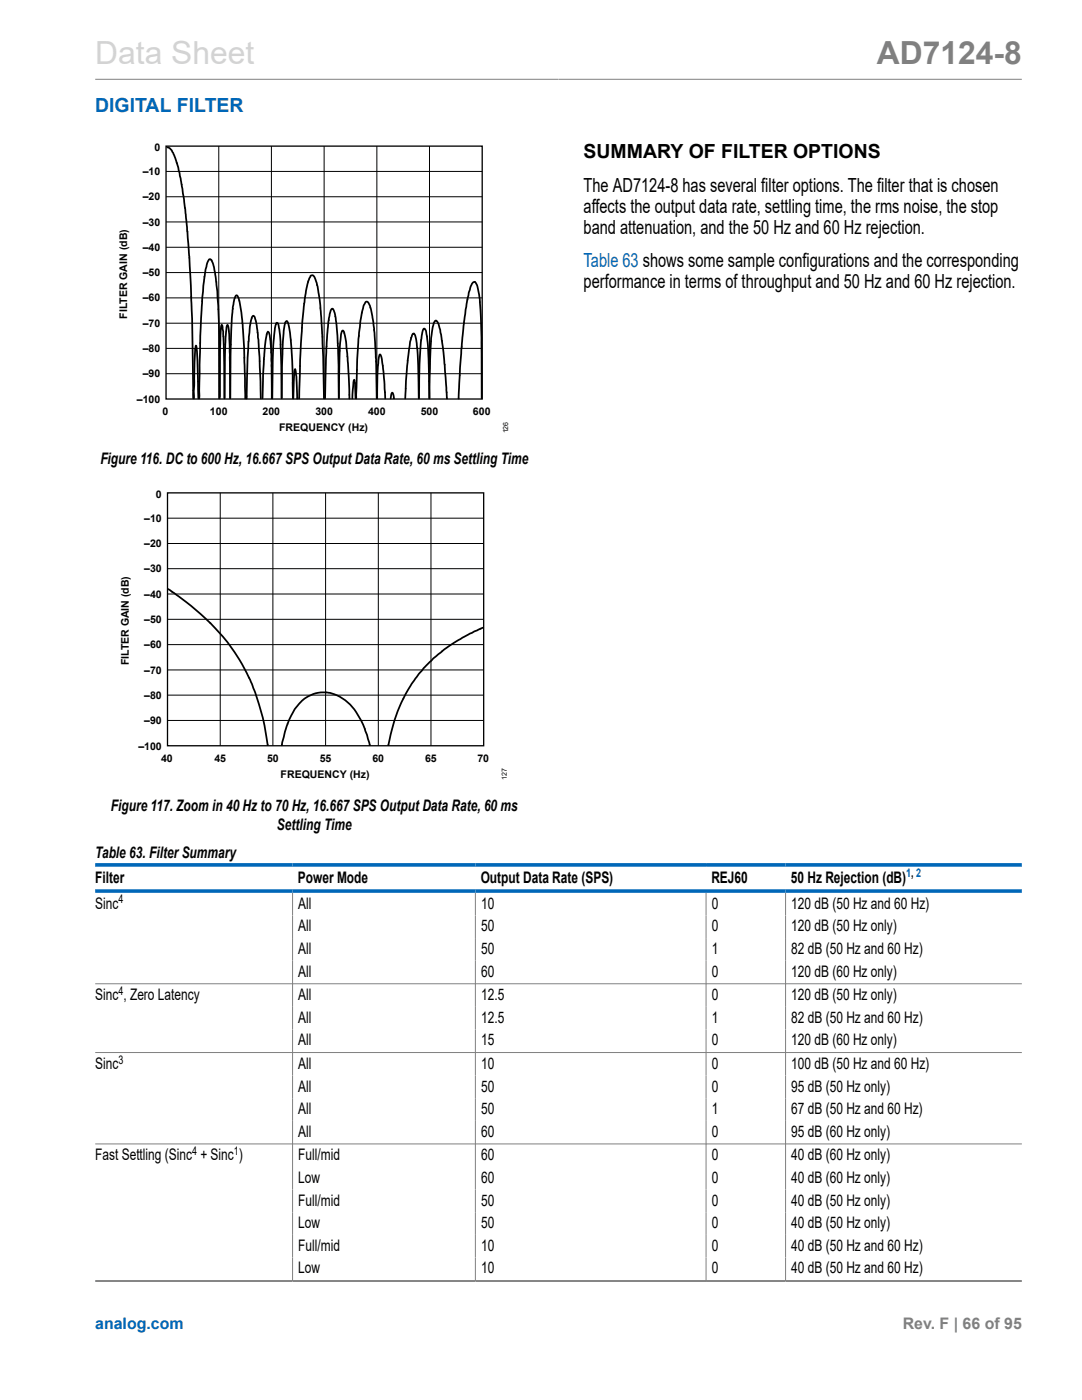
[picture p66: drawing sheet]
<svg xmlns="http://www.w3.org/2000/svg" width="216mm" height="279mm" viewBox="0 0 216 279" stroke-linecap="round" stroke-linejoin="round" font-family="sans-serif">
<defs><g id="words">
<text font-size="6.3" fill="#d3d3d3" x="19" y="12.7">Data Sheet</text>
<text font-size="6.3" fill="#808080" x="175" y="12.7">AD7124-8</text>
<g font-size="3.9" fill="#0067b8">
<text x="19" y="22.3">DIGITAL FILTER</text>
<text x="116.4" y="53.2">Table 63 shows some sample configurations and the corresponding</text>
</g>
<g font-size="3.9">
<text x="116.4" y="31.4">SUMMARY OF FILTER OPTIONS</text>
<text x="116.4" y="38.2">The AD7124-8 has several filter options. The filter that is chosen</text>
<text x="116.4" y="42.5">affects the output data rate, settling time, the rms noise, the stop</text>
<text x="116.4" y="46.7">band attenuation, and the 50 Hz and 60 Hz rejection.</text>
<text x="116.4" y="57.5">performance in terms of throughput and 50 Hz and 60 Hz rejection.</text>
</g>
<g font-size="3.2">
<text x="20" y="92.7">Figure 116. DC to 600 Hz, 16.667 SPS Output Data Rate, 60 ms Settling Time</text>
<text x="22.1" y="161.9">Figure 117. Zoom in 40 Hz to 70 Hz, 16.667 SPS Output Data Rate, 60 ms</text>
<text x="55.3" y="165.7">Settling Time</text>
<text x="19" y="171.3">Table 63. Filter Summary</text>
<text x="19" y="176.1">Filter</text>
<text x="59.4" y="176.1">Power Mode</text>
<text x="95.9" y="176.1">Output Data Rate (SPS)</text>
<text x="141.9" y="176.1">REJ60</text>
<text x="157.8" y="176.1">50 Hz Rejection (dB)</text>
<text x="19" y="181.4">Sinc</text>
<text x="59.5" y="181.4">All</text>
<text x="59.5" y="185.9">All</text>
<text x="96" y="181.4">10</text>
<text x="96" y="185.9">50</text>
<text x="142" y="181.4">0</text>
<text x="142" y="185.9">0</text>
<text x="157.9" y="181.4">120 dB (50 Hz and 60 Hz)</text>
<text x="157.9" y="185.9">120 dB (50 Hz only)</text>
<text x="59.5" y="190.4">All</text>
<text x="96" y="190.4">50</text>
<text x="142" y="190.4">1</text>
<text x="157.9" y="190.4">82 dB (50 Hz and 60 Hz)</text>
<text x="59.5" y="194.9">All</text>
<text x="96" y="194.9">60</text>
<text x="142" y="194.9">0</text>
<text x="157.9" y="194.9">120 dB (60 Hz only)</text>
<text x="19" y="199.6">Sinc , Zero Latency</text>
<text x="59.5" y="199.6">All</text>
<text x="96" y="199.6">12.5</text>
<text x="142" y="199.6">0</text>
<text x="157.9" y="199.6">120 dB (50 Hz only)</text>
<text x="59.5" y="204.1">All</text>
<text x="59.5" y="208.6">All</text>
<text x="96" y="204.1">12.5</text>
<text x="96" y="208.6">15</text>
<text x="142" y="204.1">1</text>
<text x="142" y="208.6">0</text>
<text x="157.9" y="204.1">82 dB (50 Hz and 60 Hz)</text>
<text x="157.9" y="208.6">120 dB (60 Hz only)</text>
<text x="19" y="213.3">Sinc</text>
<text x="59.5" y="213.3">All</text>
<text x="96" y="213.3">10</text>
<text x="142" y="213.3">0</text>
<text x="157.9" y="213.3">100 dB (50 Hz and 60 Hz)</text>
<text x="59.5" y="217.8">All</text>
<text x="96" y="217.8">50</text>
<text x="142" y="217.8">0</text>
<text x="157.9" y="217.8">95 dB (50 Hz only)</text>
<text x="59.5" y="222.3">All</text>
<text x="59.5" y="226.9">All</text>
<text x="96" y="222.3">50</text>
<text x="96" y="226.9">60</text>
<text x="142" y="222.3">1</text>
<text x="142" y="226.9">0</text>
<text x="157.9" y="222.3">67 dB (50 Hz and 60 Hz)</text>
<text x="157.9" y="226.9">95 dB (60 Hz only)</text>
<text x="19" y="231.6">Fast Settling (Sinc + Sinc )</text>
<text x="59.5" y="231.6">Full/mid</text>
<text x="96" y="231.6">60</text>
<text x="142" y="231.6">0</text>
<text x="157.9" y="231.6">40 dB (60 Hz only)</text>
<text x="59.5" y="236.1">Low</text>
<text x="96" y="236.1">60</text>
<text x="142" y="236.1">0</text>
<text x="157.9" y="236.1">40 dB (60 Hz only)</text>
<text x="59.5" y="240.6">Full/mid</text>
<text x="59.5" y="245.1">Low</text>
<text x="96" y="240.6">50</text>
<text x="96" y="245.1">50</text>
<text x="142" y="240.6">0</text>
<text x="142" y="245.1">0</text>
<text x="157.9" y="240.6">40 dB (50 Hz only)</text>
<text x="157.9" y="245.1">40 dB (50 Hz only)</text>
<text x="59.5" y="249.6">Full/mid</text>
<text x="96" y="249.6">10</text>
<text x="142" y="249.6">0</text>
<text x="157.9" y="249.6">40 dB (50 Hz and 60 Hz)</text>
<text x="59.5" y="254.1">Low</text>
<text x="96" y="254.1">10</text>
<text x="142" y="254.1">0</text>
<text x="157.9" y="254.1">40 dB (50 Hz and 60 Hz)</text>
</g>
<text font-size="3.2" fill="#0067b8" x="19" y="265.3">analog.com</text>
<text font-size="3.2" fill="#808080" x="180.1" y="265.3">Rev. F | 66 of 95</text>
<text font-size="2.4" fill="#0067b8" x="180.8" y="175.1">1, 2</text>
<g font-size="2.4">
<text x="23.6" y="180.3">4</text>
<text x="23.6" y="198.5">4</text>
<text x="23.6" y="212.3">3</text>
<text x="38.3" y="230.5">4</text>
<text x="46.7" y="230.5">1</text>
</g>
<g font-size="2.1">
<text x="28.5" y="34.9">–10</text>
<text x="30.8" y="30.2">0</text>
<text x="28.5" y="40">–20</text>
<text x="28.5" y="45">–30</text>
<text x="28.5" y="50.1">–40</text>
<text x="28.5" y="55.1">–50</text>
<text x="25.4" y="63.6" transform="rotate(-90 25.4 63.6)">FILTER GAIN (dB)</text>
<text x="28.5" y="65.2">–70</text>
<text x="28.5" y="60.2">–60</text>
<text x="28.5" y="70.2">–80</text>
<text x="28.5" y="75.3">–90</text>
<text x="27.3" y="80.5">–100</text>
<text x="32.4" y="82.8">0</text>
<text x="41.9" y="82.8">100</text>
<text x="52.4" y="82.8">200</text>
<text x="62.9" y="82.8">300</text>
<text x="73.4" y="82.8">400</text>
<text x="83.9" y="82.8">500</text>
<text x="94.4" y="82.8">600</text>
<text x="55.7" y="86.1">FREQUENCY (Hz)</text>
<text x="31.1" y="99.4">0</text>
<text x="28.8" y="104.1">–10</text>
<text x="28.8" y="109.2">–20</text>
<text x="28.8" y="119.3">–40</text>
<text x="28.8" y="114.2">–30</text>
<text x="28.8" y="124.3">–50</text>
<text x="28.8" y="129.4">–60</text>
<text x="25.7" y="132.8" transform="rotate(-90 25.7 132.8)">FILTER GAIN (dB)</text>
<text x="28.8" y="134.4">–70</text>
<text x="28.8" y="139.5">–80</text>
<text x="27.6" y="149.7">–100</text>
<text x="28.8" y="144.6">–90</text>
<text x="32.1" y="152">40</text>
<text x="42.8" y="152">45</text>
<text x="53.3" y="152">50</text>
<text x="56" y="155.3">FREQUENCY (Hz)</text>
<text x="63.8" y="152">55</text>
<text x="74.3" y="152">60</text>
<text x="84.8" y="152">65</text>
<text x="95.3" y="152">70</text>
</g>
<g font-size="1.4">
<text x="101.4" y="86.5" transform="rotate(-90 101.4 86.5)">126</text>
<text x="101.1" y="155.7" transform="rotate(-90 101.1 155.7)">127</text>
</g>
</g></defs>
<path d="M19 15.8h184.9M58.4 178.2v77.5M94.9 178.2v77.5M140.9 178.2v77.5M156.8 178.2v77.5M19 196.3h184.9M19 210.1h184.9M19 228.3h184.9M19 255.6h184.9M19 255.7h184.9" fill="none" stroke="#808080" stroke-width=".2"/>
<path d="M33.1 29.2h63.1v50.4h-63.1zM33.4 98.4h63.1v50.4h-63.1z" fill="none" stroke="#000" stroke-width=".26"/>
<g fill="none" stroke="#000" stroke-width=".2">
<path d="M33.1 34.2h63.1M33.1 39.3h63.1M43.7 29.2v50.4M54.2 29.2v50.4M64.7 29.2v50.4M75.2 29.2v50.4M85.7 29.2v50.4M33.1 44.3h63.1M33.1 49.3h63.1M33.1 54.4h63.1M33.1 59.4h63.1M33.1 64.5h63.1"/>
<path d="M33.1 69.5h63.1M33.1 74.6h63.1M43.9 98.4v50.4M54.4 98.4v50.4M65 98.4v50.4M75.5 98.4v50.4M86 98.4v50.4M33.4 103.4h63.1M33.4 108.5h63.1M33.4 113.5h63.1M33.4 118.5h63.1M33.4 123.6h63.1"/>
<path d="M33.4 128.6h63.1M33.4 133.7h63.1M33.4 138.7h63.1M33.4 143.8h63.1"/>
</g>
<g fill="none" stroke="#000" stroke-width=".35">
<path d="M33.4 29.4a2.34 2.34 0 0 1 1.5 1.9l.4 1.3M35.3 32.5l.7 3.1 .7 4.2 1.1 11.5 .5 12.9 .2 15.3M42.2 52l-.2-.3a1.45 1.45 0 0 0-.8 1.5l-.6 3.8-.5 6.4-.3 16.1M42.2 52l.7 2.5 .7 6.7 .1 5.6 .1 12.7M63.3 56.9l-.1-.5a1.96 1.96 0 0 0-.9-1.5 1.87 1.87 0 0 0-.8 1.3l-.8 4.4M63.3 56.9l.6 4.6M94.7 56.2a8 8 0 0 1 1 3.7l.1 .4M94.7 56.3a1.86 1.86 0 0 0-.9 1.5l-.7 2.7-.6 4.6-.7 8.2-.3 6.2M39.6 79.5l-.2-8.1-.3-2.4-.3 2.7-.1 7.8M44.6 67.2l.2 12.3M44.6 67.2l-.3-2.4-.2 .4-.1 2.4-.2 11.5M44.8 79.5l.1-10.8 .3-3.2 .2-.7 .2 1 .2 2.9 .1 10.8"/>
<path d="M47.7 60l-.3-.9-.3-.1a13.1 13.1 0 0 0-.9 4.8l-.2 6.7v8.9M47.8 60l.5 3.7 .3 4.7 .3 11.1M49.2 79v.5M49.2 79l.5-11.9a10.6 10.6 0 0 1 .8-4.1l.1 .1a11.5 11.5 0 0 1 .9 4.2l.3 4.2 .2 8M53.2 66.8l.2-.6a1.44 1.44 0 0 1 .5 1.5l.2 2.6M53.2 66.8l-.5 4.7-.3 8M54.1 70.3l.2 9.2M54.3 79.5l.2-10.5 .4-3.6 .3-.9 .1-.1a10.8 10.8 0 0 1 .7 4.6l.2 10.5M56.9 64.4a59.6 59.6 0 0 0-.6 10.7l-.1 4.3M56.9 64.4l.3-.3a5.9 5.9 0 0 1 .7 2.7l.4 6.2 .1 6.5M59.3 79.5h.1M59.3 79.5l-.2-4.3-.2-1.5a6.1 6.1 0 0 0-.3 3l-.1 2.8"/>
<path d="M60.3 65.4l-.4 6.2-.2 7.9M60.7 60.6l-.4 4.8M63.9 61.5l.4 5.7 .3 12.3M67.6 79.5l-.1-10-.3-4.6a8.9 8.9 0 0 0-.8-3.3 1.65 1.65 0 0 0-.6 1.3l-.3 1.3-.4 5.3-.2 10M68.7 66.5l.4 1.7 .3 3.3 .3 8M68.7 66.5l-.2-.5h-.2a37.1 37.1 0 0 0-.6 8.7l-.1 4.8M70.9 79.5l-.2-3.7-.2 .5-.2 3.2M75.2 79.5l-.2-7.7-.3-5.1-.3-2.8-.6-2.8a.79 .79 0 0 0-.8-.8 12.5 12.5 0 0 0-1.2 5.2l-.5 6.6-.2 7.4M76.4 73l.5 6.5M76.4 73l-.1-.5a2.71 2.71 0 0 0-.5-1.8l-.4 2.5-.1 6.3M78.6 79.5l-.2-.9-.2-.2-.3 1.1M83.6 79.5l-.2-8.3a11.6 11.6 0 0 0-.8-4.6 .81 .81 0 0 0-.6 .8l-.8 5.6-.3 6.5"/>
<path d="M83.6 77.4v2.1M84 67.9l.3-1.5a.72 .72 0 0 1 .4-.8l.2 .2a48.9 48.9 0 0 1 .7 10.8l.1 2.9M84 67.9l-.3 4.7-.1 4.8M85.7 79.5l.3-11.4a9.4 9.4 0 0 1 .9-4.1 1.45 1.45 0 0 1 .8 1.3l.8 4.8 .7 9.4M95.8 60.3l.3 6.9v12.3M33.5 117.5l2.7 1.9a40.1 40.1 0 0 1 14.1 17.2l.1 .3a51.8 51.8 0 0 1 3 11.8M96.4 125.3l-4 1.9-3.7 2.4-2.1 1.7-2 2-2 2.6a31.3 31.3 0 0 0-5.1 12.8M73.8 148.7a17.4 17.4 0 0 0-4.1-8.3 6.8 6.8 0 0 0-11.2 1.7 20.5 20.5 0 0 0-2.3 6.6"/>
</g>
<path d="M19 172.6h184.9M19 177.8h184.9" fill="none" stroke="#0067b8" stroke-width=".71"/>
<use href="#words"/>
</svg>
